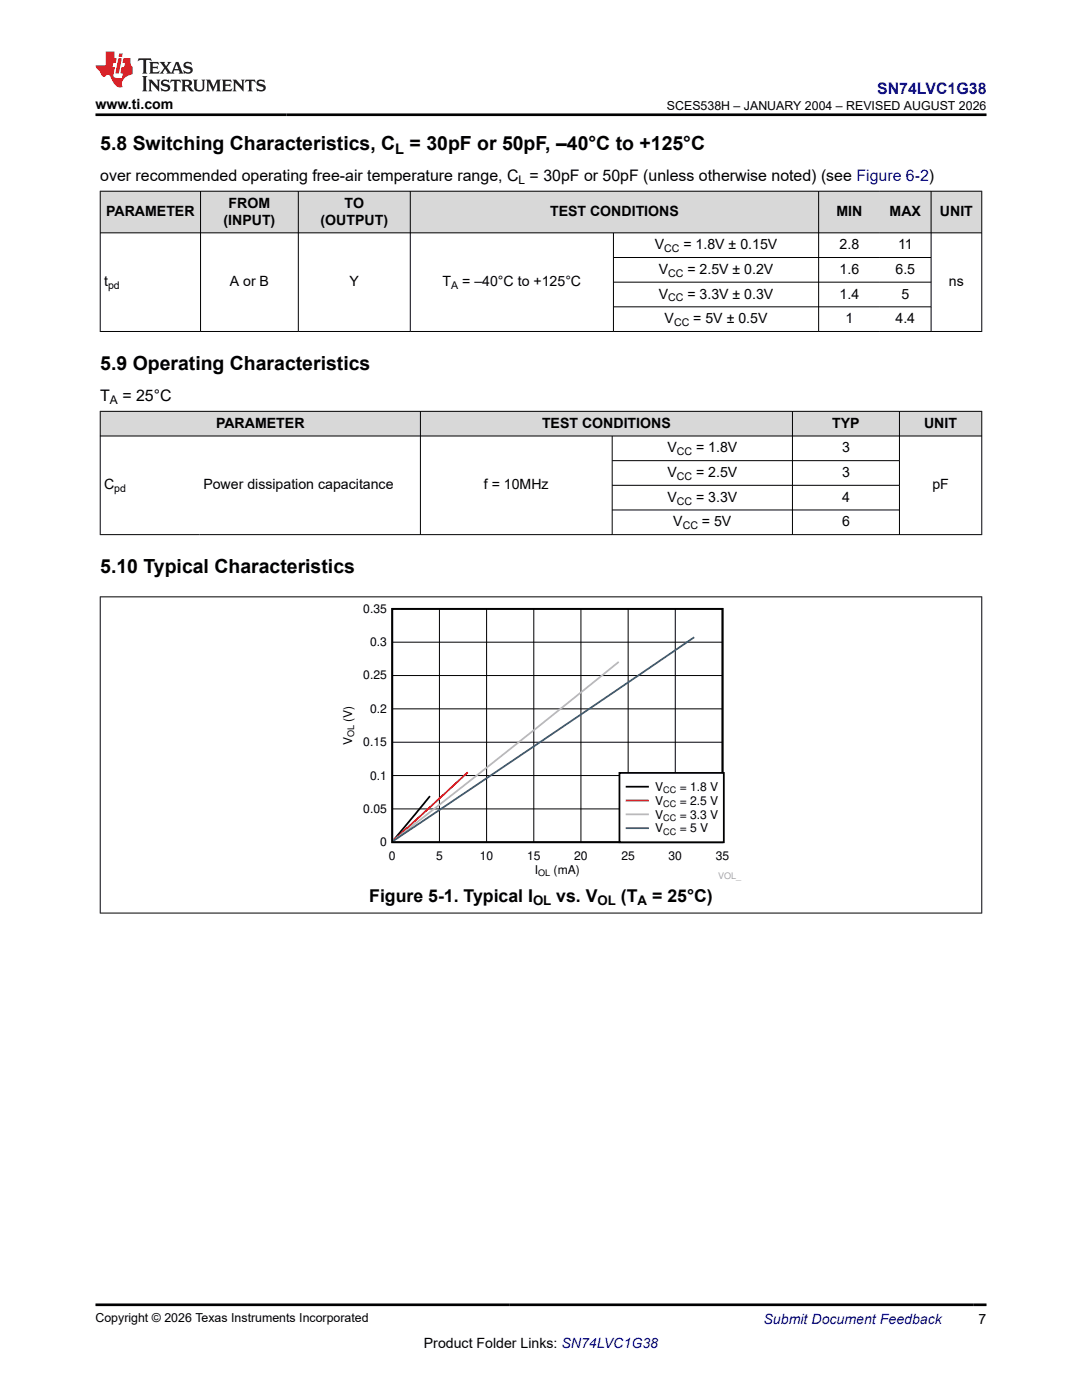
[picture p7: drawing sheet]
<svg xmlns="http://www.w3.org/2000/svg" width="216mm" height="279mm" viewBox="0 0 216 279" stroke-linecap="round" stroke-linejoin="round" font-family="sans-serif">
<defs><g id="words">
<g font-size="3.9">
<text x="20" y="29.9">5.8 Switching Characteristics, C</text>
<text x="81.7" y="29.9">= 30pF or 50pF, –40°C to +125°C</text>
<text x="20" y="73.8">5.9 Operating Characteristics</text>
<text x="20" y="114.4">5.10 Typical Characteristics</text>
</g>
<g font-size="3.5">
<text x="73.7" y="180">Figure 5-1. Typical I</text>
<text x="111" y="180">vs. V</text>
<text x="123.9" y="180">(T</text>
<text x="130.1" y="180">= 25°C)</text>
</g>
<text font-size="3.2" fill="#00f" x="175" y="18.7">SN74LVC1G38</text>
<g font-size="3.2">
<text x="20" y="36.1">over recommended operating free-air temperature range, C = 30pF or 50pF (unless otherwise noted) (see Figure 6-2)</text>
<text x="20" y="80">T</text>
<text x="24.4" y="80">= 25°C</text>
</g>
<text font-size="2.9" x="78.9" y="30.7">L</text>
<g font-size="2.8">
<text x="19" y="21.8">www.ti.com</text>
<text x="45.6" y="41.4">FROM</text>
<text x="68.8" y="41.4">TO</text>
<text x="21.2" y="43.1">PARAMETER</text>
<text x="44.6" y="44.8">(INPUT)</text>
<text x="64" y="44.8">(OUTPUT)</text>
<text x="109.8" y="43.1">TEST CONDITIONS</text>
<text x="166.9" y="43.1">MIN</text>
<text x="177.5" y="43.1">MAX</text>
<text x="187.6" y="43.1">UNIT</text>
<text x="130.6" y="49.7">V</text>
<text x="136.4" y="49.7">= 1.8V ± 0.15V</text>
<text x="167.5" y="49.7">2.8</text>
<text x="179.2" y="49.7">11</text>
<text x="20.8" y="57.1">t</text>
<text x="45.8" y="57.1">A or B</text>
<text x="69.8" y="57.1">Y</text>
<text x="88.3" y="57.1">T</text>
<text x="92.2" y="57.1">= –40°C to +125°C</text>
<text x="131.4" y="54.7">V</text>
<text x="131.4" y="59.6">V</text>
<text x="137.2" y="54.7">= 2.5V ± 0.2V</text>
<text x="137.2" y="59.6">= 3.3V ± 0.3V</text>
<text x="167.5" y="54.7">1.6</text>
<text x="167.5" y="59.6">1.4</text>
<text x="178.7" y="54.7">6.5</text>
<text x="179.9" y="59.6">5</text>
<text x="189.4" y="57.1">ns</text>
<text x="132.6" y="64.5">V</text>
<text x="138.3" y="64.5">= 5V ± 0.5V</text>
<text x="168.7" y="64.5">1</text>
<text x="178.7" y="64.5">4.4</text>
<text x="43.1" y="85.4">PARAMETER</text>
<text x="108.2" y="85.4">TEST CONDITIONS</text>
<text x="166.1" y="85.4">TYP</text>
<text x="184.4" y="85.4">UNIT</text>
<text x="133.2" y="90.3">V</text>
<text x="133.2" y="95.2">V</text>
<text x="138.9" y="90.3">= 1.8V</text>
<text x="138.9" y="95.2">= 2.5V</text>
<text x="168" y="90.3">3</text>
<text x="168" y="95.2">3</text>
<text x="20.8" y="97.7">C</text>
<text x="40.6" y="97.7">Power dissipation capacitance</text>
<text x="96.6" y="97.7">f = 10MHz</text>
<text x="133.2" y="100.1">V</text>
<text x="138.9" y="100.1">= 3.3V</text>
<text x="168" y="100.1">4</text>
<text x="186" y="97.7">pF</text>
<text x="134.3" y="105.1">V</text>
<text x="140.1" y="105.1">= 5V</text>
<text x="168" y="105.1">6</text>
<text x="84.6" y="269">Product Folder Links: SN74LVC1G38</text>
<text x="195.3" y="264.2">7</text>
</g>
<text font-size="2.8" fill="#00f" x="152.4" y="264.2">Submit Document Feedback</text>
<g font-size="2.6">
<text x="106.4" y="180.7">OL</text>
<text x="119.2" y="180.7">OL</text>
<text x="127.2" y="180.7">A</text>
</g>
<g font-size="2.5">
<text x="133.1" y="21.9">SCES538H – JANUARY 2004 – REVISED AUGUST 2026</text>
<text x="19" y="263.9">Copyright © 2026 Texas Instruments Incorporated</text>
</g>
<g font-size="2.4">
<text x="103.5" y="36.7">L</text>
<text x="21.9" y="80.6">A</text>
<text x="72.5" y="122.3">0.35</text>
<text x="73.8" y="129">0.3</text>
<text x="72.5" y="135.6">0.25</text>
<text x="73.8" y="142.3">0.2</text>
<text x="70.3" y="148.8" transform="rotate(-90 70.3 148.8)">V</text>
<text x="70.3" y="144.1" transform="rotate(-90 70.3 144.1)">(V)</text>
<text x="72.5" y="148.9">0.15</text>
<text x="73.8" y="155.6">0.1</text>
<text x="130.7" y="157.9">V</text>
<text x="130.7" y="160.6">V</text>
<text x="135.6" y="157.9">= 1.8 V</text>
<text x="135.6" y="160.6">= 2.5 V</text>
<text x="72.5" y="162.2">0.05</text>
<text x="130.7" y="163.4">V</text>
<text x="130.7" y="166.1">V</text>
<text x="135.6" y="163.4">= 3.3 V</text>
<text x="135.6" y="166.1">= 5 V</text>
<text x="75.9" y="168.9">0</text>
<text x="77.6" y="171.6">0</text>
<text x="87" y="171.6">5</text>
<text x="95.8" y="171.6">10</text>
<text x="105.2" y="171.6">15</text>
<text x="114.6" y="171.6">20</text>
<text x="124" y="171.6">25</text>
<text x="133.4" y="171.6">30</text>
<text x="142.8" y="171.6">35</text>
<text x="106.7" y="174.4">I</text>
<text x="110.5" y="174.4">(mA)</text>
</g>
<g font-size="2.1">
<text x="132.5" y="50.3">CC</text>
<text x="21.6" y="57.7">pd</text>
<text x="90" y="57.7">A</text>
<text x="133.3" y="55.2">CC</text>
<text x="133.3" y="60.2">CC</text>
<text x="134.5" y="65.1">CC</text>
<text x="135" y="90.9">CC</text>
<text x="135" y="95.8">CC</text>
<text x="22.8" y="98.2">pd</text>
<text x="135" y="100.7">CC</text>
<text x="136.2" y="105.6">CC</text>
</g>
<g font-size="1.8">
<text x="70.7" y="147.1" transform="rotate(-90 70.7 147.1)">OL</text>
<text x="132.3" y="158.3">CC</text>
<text x="132.3" y="161">CC</text>
<text x="132.3" y="163.8">CC</text>
<text x="132.3" y="166.5">CC</text>
<text x="107.4" y="174.8">OL</text>
</g>
<text font-size="1.8" fill="#a8a8a8" x="143.3" y="175.4">VOL_</text>
</g></defs>
<g fill="#d8d8d8">
<path d="M20 38.2h175.9v8.3h-175.9z" fill-rule="evenodd"/>
<path d="M20.1 38.2h19.9v8.2h-19.9z" fill-rule="evenodd"/>
<path d="M40.1 38.2h19.4v8.2h-19.4z" fill-rule="evenodd"/>
<path d="M59.6 38.2h22.2v8.2h-22.2z" fill-rule="evenodd"/>
<path d="M81.9 38.2h81.4v8.2h-81.4z" fill-rule="evenodd"/>
<path d="M163.4 38.2h12.2v8.2h-12.2z" fill-rule="evenodd"/>
<path d="M175.6 38.2h10.1v8.2h-10.1z" fill-rule="evenodd"/>
<path d="M185.9 38.2h9.9v8.2h-9.9z" fill-rule="evenodd"/>
</g>
<g fill="none" stroke="#000" stroke-width=".2">
<path d="M19.9 38.2h176.1M20 38.1v28.1M40 38.1v28.1M59.5 38.1v28.1M81.9 38.1v28.1M163.3 38.1v28.1M185.8 38.1v28.1M195.9 38.1v28.1M19.9 46.5h176.1M122.4 46.5v19.7M122.4 51.4h63.5M122.4 56.3h63.5"/>
<path d="M19.9 66.2h176.1M122.4 61.2h63.5"/>
</g>
<g fill="#d8d8d8">
<path d="M20 82.1h175.9v4.9h-175.9z" fill-rule="evenodd"/>
<path d="M20.1 82.2h63.7v4.8h-63.7z" fill-rule="evenodd"/>
<path d="M84 82.2h74.1v4.8h-74.1z" fill-rule="evenodd"/>
<path d="M158.2 82.2h21.2v4.8h-21.2z" fill-rule="evenodd"/>
<path d="M179.5 82.2h16.3v4.8h-16.3z" fill-rule="evenodd"/>
</g>
<path d="M19.9 82.1h176.1M19.9 87h176.1M20 82v24.8M83.9 82v24.8M122.2 87v19.8M122.2 91.9h57.3M122.2 96.9h57.3M158.1 82v24.8M179.5 82v24.8M195.9 82v24.8M19.9 106.7h176.1M122.2 101.8h57.3" fill="none" stroke="#000" stroke-width=".2"/>
<path d="M67.9 120.5h80.1v55.3h-80.1z" fill-rule="evenodd" fill="#fff"/>
<path d="M78.3 121.5h65.9v46.6h-65.9zM85.8 158.9l-7.4 8.9" fill="none" stroke="#000" stroke-width=".35"/>
<path d="M78.3 134.8h65.9M78.3 128.2h65.9M87.7 121.5v46.6M97.1 121.5v46.6M106.5 121.5v46.6M115.9 121.5v46.6M125.3 121.5v46.6M134.7 121.5v46.6M78.3 154.8h65.9M78.3 148.1h65.9M78.3 141.5h65.9M78.3 161.4h65.9" fill="none" stroke="#000" stroke-width=".2"/>
<path d="M93.3 154.1l-14.9 13.7" fill="none" stroke="#f00" stroke-width=".35"/>
<path d="M123.5 132.1l-19.4 15.6-25.7 20.1" fill="none" stroke="#b8b8b8" stroke-width=".35"/>
<path d="M138.5 127.2l-30.1 20.5-30 20.1" fill="none" stroke="#295c75" stroke-width=".35"/>
<path d="M123.6 154.2h20.8v13.9h-20.8z" fill-rule="evenodd" fill="#fff"/>
<path d="M123.6 154.2h20.8v13.9h-20.8zM125 157h4.3" fill="none" stroke="#000" stroke-width=".35"/>
<path d="M125 159.8h4.3" fill="none" stroke="#f00" stroke-width=".35"/>
<path d="M125 162.5h4.3" fill="none" stroke="#b8b8b8" stroke-width=".35"/>
<path d="M125 165.3h4.3" fill="none" stroke="#295c75" stroke-width=".35"/>
<path d="M19.9 119.1h176.1M20 119.1v63.2M195.9 119.1v63.2M19.9 182.2h176.1" fill="none" stroke="#000" stroke-width=".2"/>
<path d="M27.7 11.6l-.2 .6 .5-.2h.6v.1v2.2l-.2 .4h1l-.2-.4v-2.2v-.1h.5l.5 .2-.1-.6zM29.8 12.4l.2 .3v1.6l-.2 .4h1.9l.1-.6a1.08 1.08 0 0 1-1.3 .2v-.7h.6l.4 .2v-.7l-.4 .2h-.6v-.5l.2-.2a1 1 0 0 1 1 .3l-.1-.5zM31.8 12.4l1 1.1-1 1.2h.9l-.2-.2 .4-.8 .5 .8-.2 .2h1.6l-.2-.2 .1-.5h1l.1 .5-.1 .2h.9l-.2-.4-.8-1.9h-.5l-1 2.1-.8-1.1 .9-1h-.8l.2 .2-.5 .6-.3-.6 .1-.2zM35.2 12.8l.4 1h-.8zM36.8 12.5a.65 .65 0 0 0-.2 .7 .65 .65 0 0 0 .6 .5l.7 .1 .1 .3a.79 .79 0 0 1-.7 .4 .79 .79 0 0 1-.7-.5l.1 .7 .2-.1a.93 .93 0 0 0 1.1 0 .93 .93 0 0 0 .4-.9 1.46 1.46 0 0 0-1.2-.6l-.1-.3a1.09 1.09 0 0 1 1.2 .2l-.2-.6-.1 .1-.6-.2zM28.4 15.2l.2 .4v2.2l-.2 .4h1l-.2-.4v-2.2l.2-.4zM29.6 15.9l.2 .4v1.5l-.2 .4h.8l-.3-.4v-1.3l1.7 1.8v-2l.2-.4h-.8l.2 .2 .1 1.1-1.2-1.3zM32.3 16a.65 .65 0 0 0-.2 .8 .65 .65 0 0 0 .7 .4l.6 .2 .1 .2a.79 .79 0 0 1-.7 .4 .79 .79 0 0 1-.7-.5l.1 .7 .2-.1a.93 .93 0 0 0 1.1 .1 .93 .93 0 0 0 .4-1 1.46 1.46 0 0 0-1.2-.5l-.1-.4a1.09 1.09 0 0 1 1.2 .2l-.2-.6-.1 .1-.6-.1zM34.1 15.9l-.1 .6a.63 .63 0 0 1 .7-.3l.1 1.6-.3 .4h1l-.2-.4v-1.6a.66 .66 0 0 1 .8 .3l-.1-.6zM36.2 15.9l.2 .4v1.5l-.2 .4h.9l-.2-.2v-.7h.5l.1 .2a.79 .79 0 0 0 1.2 .6l-1-.9a.61 .61 0 0 0 .6-.6 .61 .61 0 0 0-.5-.7zM36.9 16.2h.2a.47 .47 0 0 1 .5 .1 .47 .47 0 0 1 .1 .5l-.2 .1-.6 .1zM38.5 15.9l.2 .2a2.27 2.27 0 0 0 .4 2 1.04 1.04 0 0 0 1.7-.7v-1.3l.2-.2h-.8l.2 .4v1.1a.6 .6 0 0 1-.6 .6 .6 .6 0 0 1-.6-.6v-1.1l.3-.4zM41.1 15.9l.2 .4v1.5l-.2 .4h.7l-.2-.4v-1.4l.9 1.9 .8-1.9v1.4l-.2 .4h1l-.3-.4v-1.5l.3-.4h-.8l-.7 1.5-.7-1.5zM44.3 15.9l.2 .4v1.5l-.2 .4h1.9l.1-.6a1.09 1.09 0 0 1-1.3 .2v-.7h.6l.4 .2v-.6l-.4 .2h-.6v-.6l.2-.1a1.01 1.01 0 0 1 1 .3l-.1-.6zM46.4 15.9l.3 .4v1.5l-.3 .4h.8l-.2-.4v-1.3l1.6 1.8v-2l.2-.4h-.7l.2 .2v1.1l-1.2-1.3zM49 15.9l-.1 .6a.63 .63 0 0 1 .8-.3v1.6l-.3 .4h1l-.2-.4v-1.6a.66 .66 0 0 1 .8 .3l-.1-.6zM51.4 16a.65 .65 0 0 0-.2 .8 .65 .65 0 0 0 .6 .4l.6 .2 .2 .2a.79 .79 0 0 1-.8 .4 .79 .79 0 0 1-.6-.5l.1 .7 .2-.1a.93 .93 0 0 0 1 .1 .93 .93 0 0 0 .5-1 1.46 1.46 0 0 0-1.3-.5l-.1-.4a1.09 1.09 0 0 1 1.3 .2l-.2-.6-.2 .1-.5-.1z" fill="#231f20"/>
<path d="M21.1 10.3v2.7h-2.1l.1 .4 .9 1a.95 .95 0 0 0 .9 .9 .59 .59 0 0 1 .6-.4 .59 .59 0 0 1 .5 .3l.4 .8a1.59 1.59 0 0 0 2.1 1.4 1.61 1.61 0 0 1 1-2.3l1-.3-.1-1.5a1.59 1.59 0 0 1-.4-1.7h-1.4l-.2 .9h.5l-.1 .9h-.5l-.2 .9v.3l.4 .1-.2 .9h-.6a.73 .73 0 0 1-1.1-.7l.3-1.5h-.5l.2-.9h.5l.2-.9h-.5v-1.3zM23.6 11.6l-.6 3.1h.7l.6-3.1zM23.8 10.7l-.1 .6h.7l.1-.6z" fill="#ed1c24"/>
<path d="M19 22.9h177.8M19 260.4h177.8" fill="none" stroke="#000" stroke-width=".53"/>
<use href="#words"/>
</svg>
